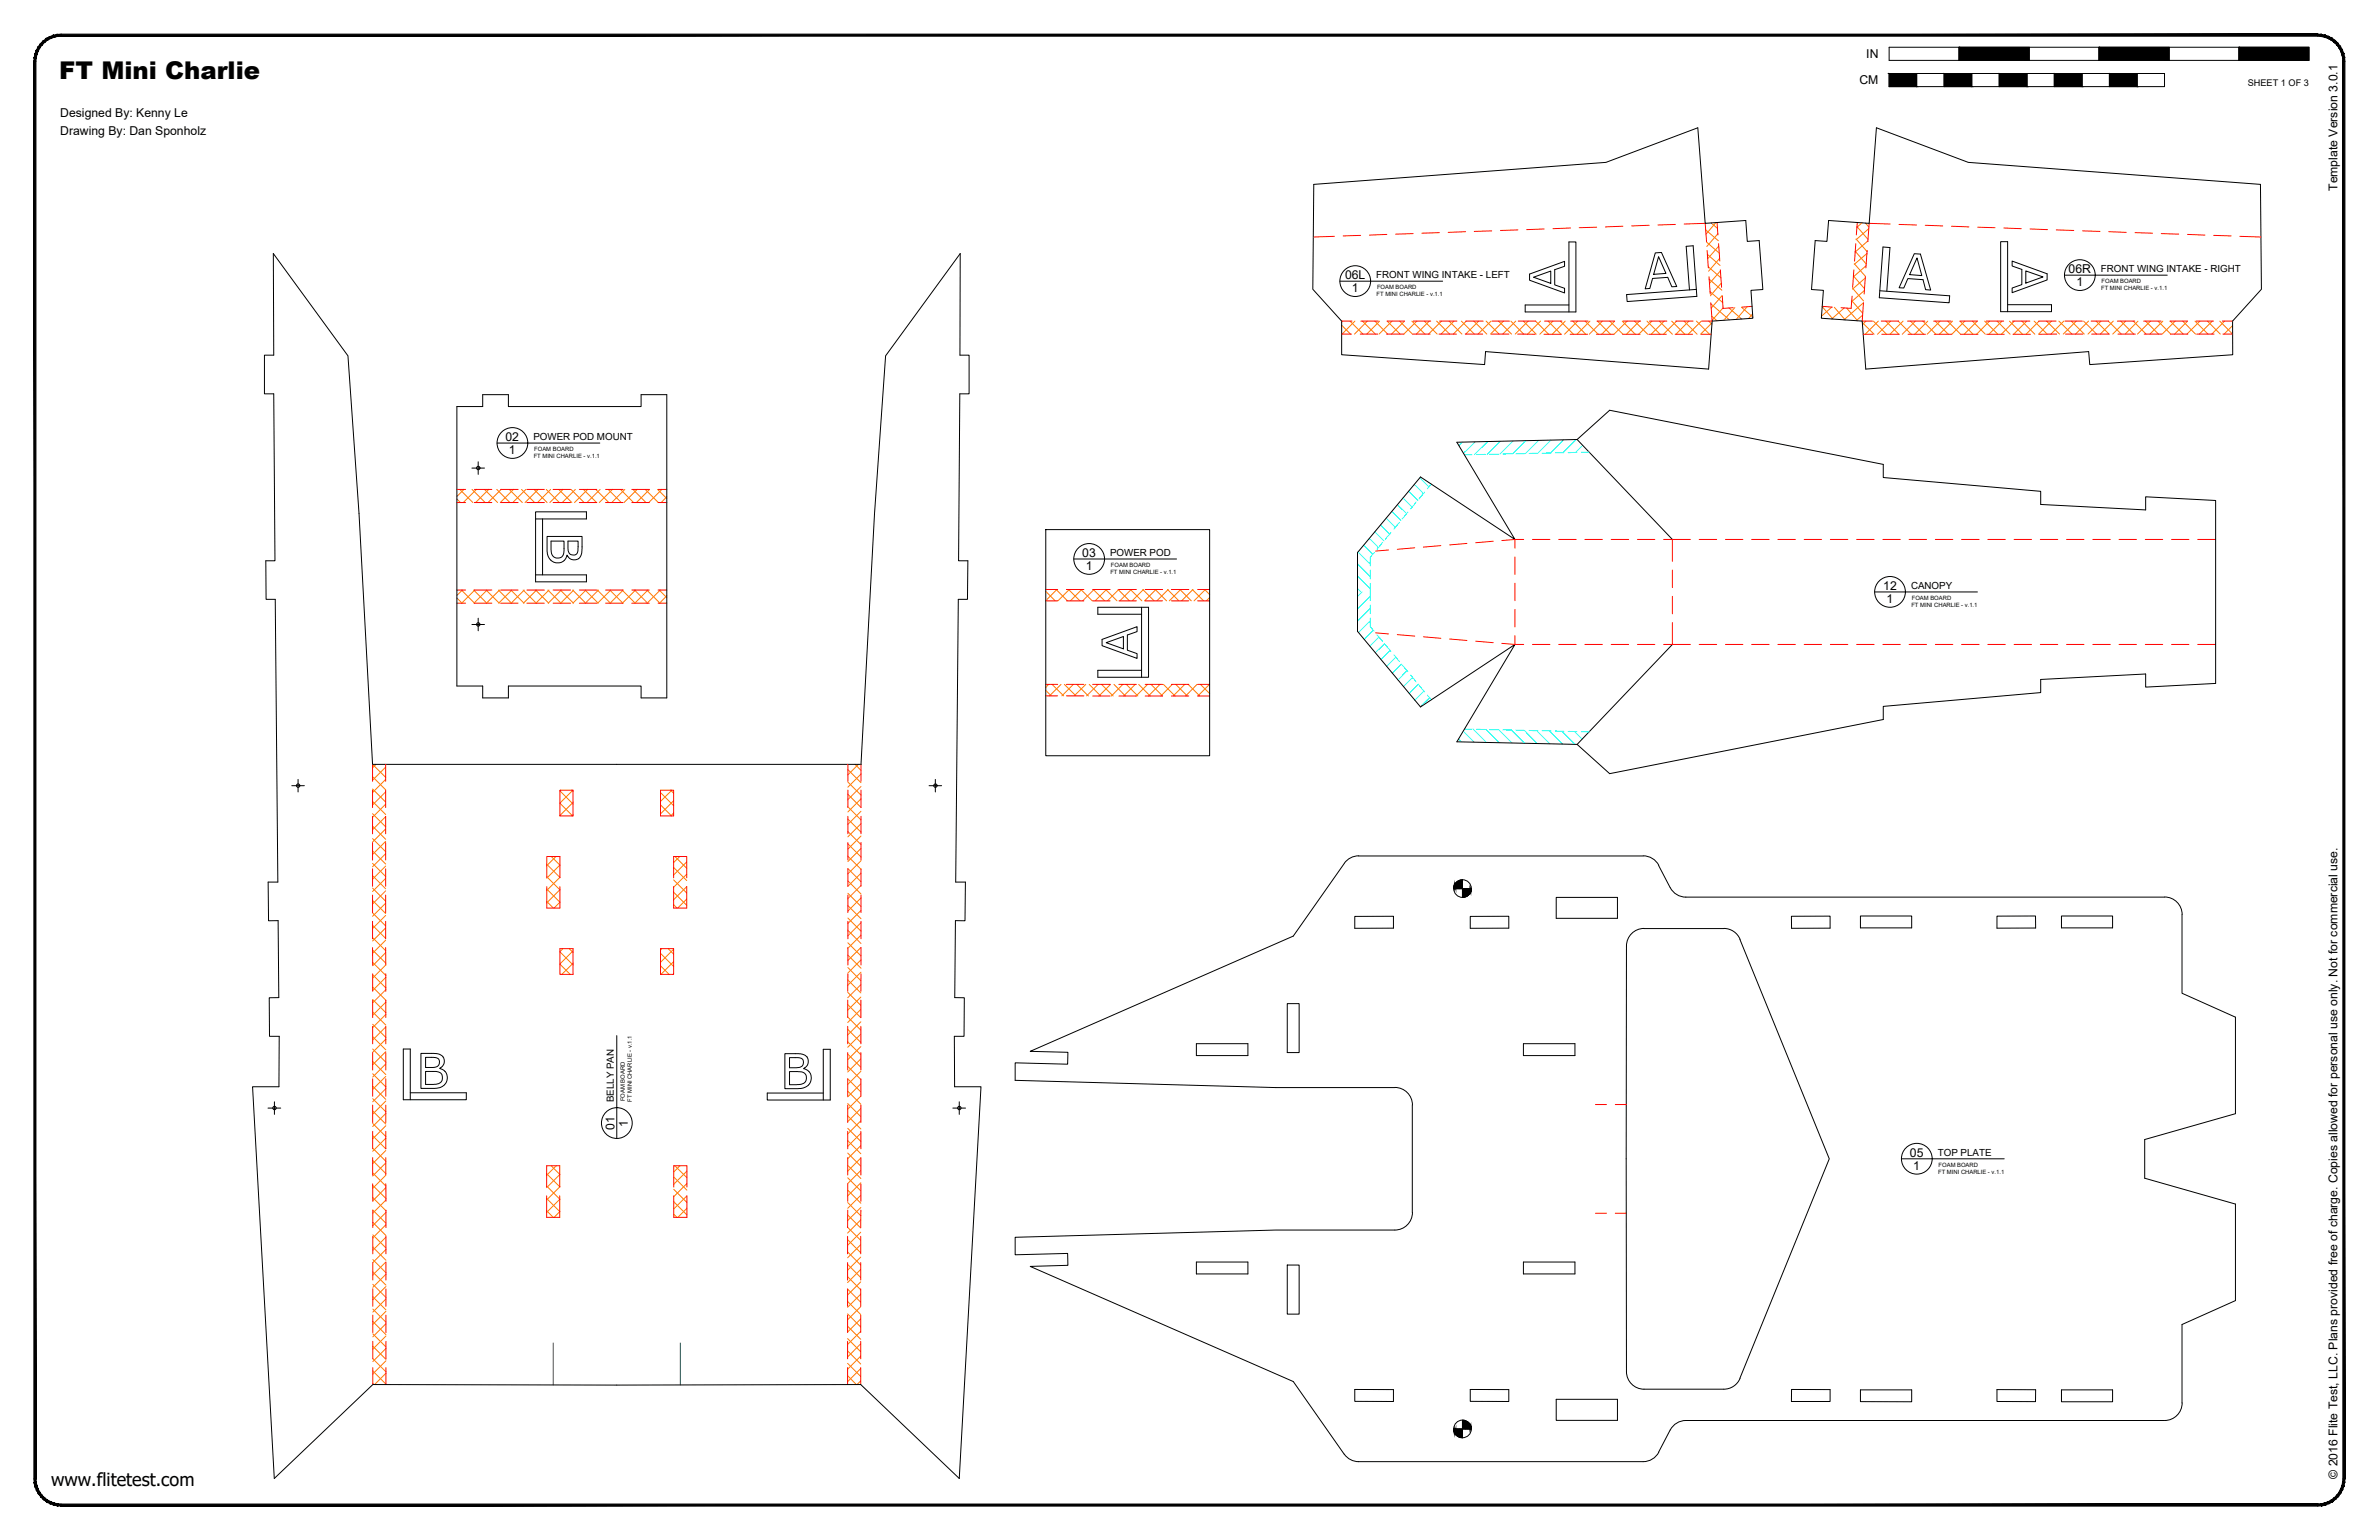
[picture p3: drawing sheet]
<svg xmlns="http://www.w3.org/2000/svg" width="864mm" height="559mm" viewBox="0 0 864 559" stroke-linecap="round" stroke-linejoin="round" font-family="sans-serif">
<defs><g id="words">
<text font-size="8.9" x="21.5" y="28.8">FT Mini Charlie</text>
<text font-size="6.6" x="18.6" y="539.1">www.flitetest.com</text>
<g font-size="4.4">
<text x="677.5" y="21.1">IN</text>
<text x="675" y="30.6">CM</text>
<text x="21.9" y="42.5">Designed By: Kenny Le</text>
<text x="21.9" y="48.9">Drawing By: Dan Sponholz</text>
<text x="848.5" y="69.3" transform="rotate(-90 848.5 69.3)">Template Version 3.0.1</text>
<text x="488.3" y="101.2">06L</text>
<text x="750.9" y="99.1">06R</text>
<text x="490.7" y="106">1</text>
<text x="753.7" y="103.8">1</text>
<text x="183.5" y="160">02</text>
<text x="184.8" y="164.7">1</text>
<text x="392.9" y="202">03</text>
<text x="394.1" y="206.8">1</text>
<text x="683.6" y="214">12</text>
<text x="684.8" y="218.8">1</text>
<text x="223.1" y="410" transform="rotate(-90 223.1 410)">01</text>
<text x="227.9" y="408.8" transform="rotate(-90 227.9 408.8)">1</text>
<text x="693.3" y="419.7">05</text>
<text x="694.6" y="424.5">1</text>
<text x="848.5" y="536.6" transform="rotate(-90 848.5 536.6)">© 2016 Flite Test, LLC. Plans provided free of charge. Copies allowed for personal use only. Not for commercial use.</text>
</g>
<g font-size="3.5">
<text x="499.6" y="100.9">FRONT WING INTAKE - LEFT</text>
<text x="762.6" y="98.8">FRONT WING INTAKE - RIGHT</text>
<text x="193.6" y="159.6">POWER POD MOUNT</text>
<text x="402.9" y="201.7">POWER POD</text>
<text x="693.7" y="213.7">CANOPY</text>
<text x="222.8" y="399.9" transform="rotate(-90 222.8 399.9)">BELLY PAN</text>
<text x="703.4" y="419.4">TOP PLATE</text>
</g>
<text font-size="3.3" x="816" y="31.1">SHEET 1 OF 3</text>
<g font-size="2.1">
<text x="499.7" y="107.5">FT MINI CHARLIE - v.1.1</text>
<text x="499.9" y="105">FOAM BOARD</text>
<text x="762.7" y="105.4">FT MINI CHARLIE - v.1.1</text>
<text x="762.9" y="102.8">FOAM BOARD</text>
<text x="193.7" y="166.2">FT MINI CHARLIE - v.1.1</text>
<text x="193.9" y="163.7">FOAM BOARD</text>
<text x="403.1" y="208.3">FT MINI CHARLIE - v.1.1</text>
<text x="403.3" y="205.8">FOAM BOARD</text>
<text x="693.9" y="220.3">FT MINI CHARLIE - v.1.1</text>
<text x="694" y="217.7">FOAM BOARD</text>
<text x="226.8" y="399.6" transform="rotate(-90 226.8 399.6)">FOAM BOARD</text>
<text x="229.4" y="399.8" transform="rotate(-90 229.4 399.8)">FT MINI CHARLIE - v.1.1</text>
<text x="703.6" y="426">FT MINI CHARLIE - v.1.1</text>
<text x="703.7" y="423.4">FOAM BOARD</text>
</g>
</g></defs>
<!-- layer: 06 CAVITY -->
<g fill="none" stroke="#ff7f00" stroke-width=".36">
<path d="M619.1 83.4l4.7 3.9M619.5 87.8l4.6 4.1M619.8 92.3l4.6 4M620.1 96.8l4.7 4M621.2 80.9l2.3 2M622.9 80.7l-3.6 4.3M623.6 84.8l-4 4.6M623.9 89.3l-4 4.6M624.2 93.8l-4 4.6M624.6 98.3l-4.1 4.6M673.1 95.7l4 4.5M673.5 91.2l3.9 4.6"/>
<path d="M673.8 86.7l4 4.6M674.1 82.2l4 4.6M676 80.8l-1.9 1.7M677.2 80.9l1.2 1.5M677.4 96.4l-4.6 4M677.7 92l-4.6 3.9M678 87.4l-4.6 4.1M678.4 83l-4.6 4M487 118l3.3 3.2M487.4 116.5l-.4 .4M490.1 116.5l4.7 4.7M491.8 116.5l-4.6 4.7"/>
<path d="M494.6 116.5l4.7 4.7M496.4 116.5l-4.7 4.7M499.1 116.5l4.7 4.7M500.8 116.5l-4.6 4.7M503.6 116.5l4.7 4.7M505.3 116.5l-4.7 4.7M508.1 116.5l4.6 4.7M509.9 116.5l-4.8 4.7M512.5 116.5l4.7 4.7M514.3 116.5l-4.7 4.7M517 116.5l4.7 4.7M518.8 116.5l-4.7 4.7"/>
<path d="M521.5 116.5l4.7 4.7M523.3 116.5l-4.7 4.7M526 116.5l4.7 4.7M527.8 116.5l-4.7 4.7M530.5 116.5l4.7 4.7M532.3 116.5l-4.7 4.7M535 116.5l4.7 4.7M536.8 116.5l-4.7 4.7M539.5 116.5l4.7 4.7M541.3 116.5l-4.8 4.7M544 116.5l4.7 4.7M545.8 116.5l-4.7 4.7"/>
<path d="M548.5 116.5l4.7 4.8M550.2 116.5l-4.7 4.7M553 116.5l4.7 4.8M554.8 116.5l-4.8 4.7M557.4 116.5l4.7 4.8M559.2 116.5l-4.7 4.8M561.9 116.5l4.8 4.8M563.7 116.5l-4.7 4.8M566.4 116.5l4.8 4.8M568.2 116.5l-4.7 4.8M570.9 116.5l4.7 4.8M572.7 116.5l-4.8 4.8"/>
<path d="M575.4 116.5l4.8 4.8M577.2 116.5l-4.7 4.8M579.9 116.5l4.7 4.8M581.7 116.5l-4.8 4.8M584.4 116.5l4.7 4.8M586.2 116.5l-4.8 4.8M588.9 116.5l4.7 4.8M590.7 116.5l-4.8 4.8M593.3 116.5l4.8 4.8M595.1 116.5l-4.7 4.8M597.9 116.5l4.7 4.8M599.6 116.5l-4.7 4.8"/>
<path d="M602.3 116.5l4.8 4.8M604.1 116.5l-4.7 4.8M606.8 116.5l4.8 4.8M608.6 116.5l-4.7 4.8M611.3 116.5l4.8 4.8M613.1 116.5l-4.7 4.8M615.8 116.5l4.8 4.8M617.6 116.5l-4.8 4.8M620.3 116.5l1.1 1.2M620.4 101.3l4.7 4M620.7 105.8l4.6 4M621.1 110.3l6.7 5.8"/>
<path d="M621.4 114.7l1.9 1.7M621.5 117.2l-4.2 4.1M624.9 102.7l-4 4.6M625.2 107.2l-4 4.6M625.5 111.7l-4 4.6M627.6 111.8l4.6 4M629.8 111.6l-4.1 4.6M632.1 111.5l4.2 3.6M634.2 111.3l-3.9 4.6M636.2 113.9l-1.5 1.7M661.5 111.3l3.9 4.5M665 111.4l-3.8 3.3"/>
<path d="M665.9 111.5l3.9 4.6M669.5 111.8l-4.6 4M670.3 111.8l4.1 4.6M672.2 109.1l4 4.6M672.5 104.6l4 4.6M672.8 100.1l4 4.7M676 117l4.3 4.3M676.2 114.4l-2.4 2M676.4 109.9l-7 6.2M676.8 105.4l-4.6 4M677.1 100.9l-4.6 4M677.3 116.5l-1.2 1.3"/>
<path d="M680.1 116.5l4.7 4.8M681.9 116.5l-4.8 4.8M684.5 116.5l4.8 4.8M686.3 116.5l-4.7 4.8M689 116.5l4.8 4.8M690.8 116.5l-4.7 4.8M693.5 116.5l4.8 4.8M695.3 116.5l-4.8 4.8M698 116.5l4.7 4.8M699.8 116.5l-4.7 4.8M702.5 116.5l4.8 4.8M704.3 116.5l-4.7 4.8"/>
<path d="M707 116.5l4.7 4.8M708.8 116.5l-4.8 4.8M711.5 116.5l4.7 4.8M713.3 116.5l-4.8 4.8M716 116.5l4.7 4.8M717.8 116.5l-4.8 4.8M720.5 116.5l4.7 4.8M722.2 116.5l-4.7 4.8M725 116.5l4.7 4.8M726.8 116.5l-4.8 4.8M729.4 116.5l4.8 4.8M731.2 116.5l-4.7 4.8"/>
<path d="M733.9 116.5l4.8 4.8M735.7 116.5l-4.7 4.8M738.4 116.5l4.8 4.8M740.2 116.5l-4.7 4.8M742.9 116.5l4.7 4.7M744.7 116.5l-4.7 4.8M747.4 116.5l4.8 4.7M749.2 116.5l-4.7 4.8M751.9 116.5l4.7 4.7M753.7 116.5l-4.7 4.7M756.4 116.5l4.7 4.7M758.2 116.5l-4.8 4.7"/>
<path d="M760.9 116.5l4.7 4.7M762.7 116.5l-4.7 4.7M765.4 116.5l4.7 4.7M767.1 116.5l-4.7 4.7M769.9 116.5l4.7 4.7M771.7 116.5l-4.8 4.7M774.4 116.5l4.6 4.7M776.1 116.5l-4.6 4.7M778.8 116.5l4.8 4.7M780.6 116.5l-4.7 4.7M783.4 116.5l4.6 4.7M785.1 116.5l-4.7 4.7"/>
<path d="M787.8 116.5l4.7 4.7M789.6 116.5l-4.7 4.7M792.3 116.5l4.7 4.7M794.1 116.5l-4.7 4.7M796.8 116.5l4.7 4.7M798.6 116.5l-4.7 4.7M801.3 116.5l4.7 4.7M803.1 116.5l-4.7 4.7M805.8 116.5l4.6 4.7M807.6 116.5l-4.7 4.7M810.3 116.5l.1 .2M810.4 118.2l-3 3"/>
<path d="M166.9 177.6l4.8 4.8M168.4 177.6l-2.5 2.6M171.4 177.6l4.7 4.8M172.9 177.6l-4.7 4.8M175.9 177.6l4.7 4.8M177.4 177.6l-4.8 4.8M180.3 177.6l4.8 4.8M181.9 177.6l-4.7 4.8M184.9 177.6l4.7 4.8M186.4 177.6l-4.8 4.8M189.3 177.6l4.8 4.8M190.9 177.6l-4.8 4.8"/>
<path d="M193.8 177.6l4.8 4.8M195.4 177.6l-4.8 4.8M198.3 177.6l4.8 4.8M199.9 177.6l-4.8 4.8M202.8 177.6l4.8 4.8M204.3 177.6l-4.7 4.8M207.3 177.6l4.7 4.8M208.9 177.6l-4.8 4.8M211.8 177.6l4.8 4.8M213.3 177.6l-4.7 4.8M216.3 177.6l4.7 4.8M217.8 177.6l-4.7 4.8"/>
<path d="M220.8 177.6l4.7 4.8M222.3 177.6l-4.8 4.8M225.2 177.6l4.8 4.8M226.8 177.6l-4.7 4.8M229.7 177.6l4.8 4.8M231.3 177.6l-4.8 4.8M234.2 177.6l4.8 4.8M235.8 177.6l-4.8 4.8M238.7 177.6l3.4 3.3M240.3 177.6l-4.8 4.8M165.9 181.1l1.2 1.3M242.1 180.3l-2.1 2.1"/>
<path d="M165.9 217l1.8 1.9M167.5 214.1l4.7 4.8M167.8 214.1l-1.9 2M172 214.1l4.7 4.8M172.3 214.1l-4.7 4.8M176.5 214.1l4.7 4.8M176.8 214.1l-4.7 4.8M180.9 214.1l4.8 4.8M181.3 214.1l-4.7 4.8M185.4 214.1l4.8 4.8M185.8 214.1l-4.8 4.8M189.9 214.1l4.8 4.8"/>
<path d="M190.3 214.1l-4.8 4.8M194.4 214.1l4.8 4.8M194.8 214.1l-4.8 4.8M198.9 214.1l4.8 4.8M199.3 214.1l-4.8 4.8M203.4 214.1l4.8 4.8M203.8 214.1l-4.8 4.8M207.9 214.1l4.7 4.8M208.3 214.1l-4.8 4.8M212.4 214.1l4.7 4.8M212.7 214.1l-4.7 4.8M216.9 214.1l4.7 4.8"/>
<path d="M217.2 214.1l-4.7 4.8M221.4 214.1l4.7 4.8M221.7 214.1l-4.8 4.8M225.8 214.1l4.8 4.8M226.2 214.1l-4.7 4.8M230.3 214.1l4.8 4.8M230.7 214.1l-4.8 4.8M234.8 214.1l4.8 4.8M235.2 214.1l-4.8 4.8M239.3 214.1l2.8 2.8M239.7 214.1l-4.8 4.8M242.1 216.2l-2.7 2.7"/>
<path d="M379.6 214.6l3.4 3.4M383.4 213.9l4.1 4.1M383.6 213.9l-4 4.1M387.9 213.9l4.1 4.1M388.2 213.9l-4.2 4.1M392.4 213.9l4.1 4.1M392.7 213.9l-4.1 4.1M396.9 213.9l4.1 4.1M397.1 213.9l-4.1 4.1M401.4 213.9l4.1 4.1M401.7 213.9l-4.2 4.1M405.9 213.9l4.1 4.1"/>
<path d="M406.1 213.9l-4.1 4.1M410.3 213.9l4.2 4.1M410.6 213.9l-4.1 4.1M414.8 213.9l4.2 4.1M415.1 213.9l-4.1 4.1M419.4 213.9l4.1 4.1M419.6 213.9l-4.1 4.1M423.8 213.9l4.1 4.1M424.1 213.9l-4.1 4.1M428.3 213.9l4.2 4.1M428.6 213.9l-4.1 4.1M432.8 213.9l4.1 4.1"/>
<path d="M433.1 213.9l-4.2 4.1M437.3 213.9l1.8 1.8M437.6 213.9l-4.1 4.1M439.1 216.8l-1.2 1.2M379.6 250.5l2 2M380.7 248.3l-1.1 1.1M381.9 248.3l4.2 4.2M385.2 248.3l-4.2 4.2M386.4 248.3l4.2 4.2M389.6 248.3l-4.1 4.2M390.9 248.3l4.2 4.3M394.2 248.3l-4.3 4.2"/>
<path d="M395.4 248.3l4.2 4.3M398.6 248.3l-4.1 4.2M399.9 248.3l4.2 4.3M403.1 248.3l-4.2 4.3M404.4 248.3l4.1 4.3M407.6 248.3l-4.2 4.3M408.8 248.3l4.3 4.3M412.1 248.3l-4.2 4.3M413.4 248.3l4.1 4.3M416.6 248.3l-4.2 4.3M417.8 248.3l4.2 4.3M421.1 248.3l-4.2 4.3"/>
<path d="M422.3 248.3l4.3 4.3M425.6 248.3l-4.2 4.3M426.8 248.3l4.2 4.3M430.1 248.3l-4.2 4.3M431.3 248.3l4.2 4.3M434.5 248.3l-4.1 4.3M435.8 248.3l3.3 3.4M439.1 248.3l-4.3 4.3M135.2 277.4l4.8 4.7M136.5 277.4l-1.3 1.2M139.8 277.4l.2 .2M140 278.3l-4.8 4.8"/>
<path d="M307.8 279.2l4.8 4.8M310.4 277.4l2.2 2.1M311.6 277.4l-3.8 3.8M135.2 299.8l4.8 4.7M135.2 295.3l4.8 4.7M135.2 290.8l4.8 4.8M135.2 286.3l4.8 4.7M135.2 281.8l4.8 4.8M140 296.3l-4.8 4.8M140 291.8l-4.8 4.8M140 287.3l-4.8 4.8M140 282.8l-4.8 4.8"/>
<path d="M203.5 286.7l-.2 .2 4.7 4.8M207.5 286.7l.5 .5M208 286.7l-4.7 4.7 4.6 4.7M208 295.6l-.4 .5M208 291.1l-4.6 5M239.8 292l4 4.1M239.8 287.6l4.7 4.7M243.4 286.7l1.1 1.1M243.9 286.7l-4.1 4.1M244.5 295l-1 1.1M244.5 290.6l-4.7 4.7M307.8 297.2l4.8 4.8"/>
<path d="M307.8 292.7l4.8 4.8M307.8 288.2l4.8 4.8M307.8 283.8l4.8 4.7M312.6 298.9l-4.8 4.7M312.6 289.9l-4.8 4.7M312.6 280.9l-4.8 4.7M312.6 294.4l-4.8 4.7M312.6 285.4l-4.8 4.8M135.2 317.7l4.8 4.8M135.2 313.3l4.8 4.7M135.2 308.8l4.8 4.7M135.2 304.3l4.8 4.8"/>
<path d="M140 318.7l-4.8 4.8M140 314.3l-4.8 4.7M140 309.8l-4.8 4.7M140 305.3l-4.8 4.7M140 300.8l-4.8 4.7M198.5 313.6l4.8 4.7-4.8 4.8M198.5 318.1l4.8 4.8M200.1 310.8l3.2 3.1-4.8 4.7M201.8 310.8l-3.3 3.3M244.5 319.3l4.8 4.7M244.5 314.8l4.8 4.7M245 310.8l4.3 4.3"/>
<path d="M246.8 310.8l-2.3 2.2M249.3 312.7l-4.8 4.8M249.3 317.2l-4.8 4.8M307.8 319.6l4.8 4.8M307.8 315.2l4.8 4.7M307.8 310.7l4.8 4.7M307.8 306.2l4.8 4.7M307.8 301.7l4.8 4.8M312.6 307.9l-4.8 4.7M312.6 316.8l-4.8 4.8M312.6 312.3l-4.8 4.8M312.6 303.4l-4.8 4.7"/>
<path d="M135.2 335.7l4.8 4.8M135.2 331.2l4.8 4.8M135.2 326.7l4.8 4.8M135.2 322.3l4.8 4.7M140 336.7l-4.8 4.8M140 332.2l-4.8 4.7M140 327.7l-4.8 4.8M140 323.2l-4.8 4.8M198.5 327.1l2.4 2.4M198.5 322.6l4.8 4.8-2.2 2.1M203.3 322.8l-4.8 4.8M244.5 328.3l1.3 1.2"/>
<path d="M244.5 323.7l4.8 4.8M249.3 326.2l-3.3 3.3M249.3 321.7l-4.8 4.8M307.8 337.6l4.8 4.7M307.8 333.1l4.8 4.8M307.8 328.6l4.8 4.8M307.8 324.1l4.8 4.8M312.6 325.8l-4.8 4.8M312.6 339.3l-4.8 4.8M312.6 334.8l-4.8 4.8M312.6 330.3l-4.8 4.8M312.6 321.3l-4.8 4.8"/>
<path d="M135.2 349.2l4.9 4.8M135.2 344.7l4.9 4.8M135.2 340.2l4.8 4.8M135.3 358.2l4.8 4.7M135.3 353.7l4.8 4.8M140 345.7l-4.7 4.7M140 341.2l-4.8 4.7M140.1 359.1l-4.8 4.8M140.1 354.7l-4.8 4.7M140.1 350.1l-4.8 4.8M203.3 349.8l3.7 3.8M203.3 345.4l4.7 4.7"/>
<path d="M204.3 344.2l-1 1.1M206.6 344.2l1.4 1.4M208 345l-4.7 4.8M208 349.5l-4 4.1M239.8 350.4l3.1 3.2M239.8 345.9l4.7 4.8M240.3 344.2l-.5 .5M242.5 344.2l2 2M244.5 348.9l-4.6 4.7M244.5 344.4l-4.7 4.8M244.5 353.4l-.1 .2M307.7 355.5l4.8 4.8"/>
<path d="M307.8 351.1l4.7 4.7M307.8 346.6l4.8 4.7M307.8 342.1l4.8 4.8M312.5 357.3l-4.8 4.7M312.6 352.8l-4.9 4.7M312.6 348.3l-4.8 4.8M312.6 343.8l-4.8 4.7M135.3 376.2l4.8 4.7M135.3 371.7l4.8 4.7M135.3 367.2l4.8 4.8M135.3 362.7l4.8 4.7M140.1 377.1l-4.8 4.7"/>
<path d="M140.1 372.6l-4.8 4.8M140.1 368.1l-4.8 4.8M140.1 363.6l-4.8 4.8M307.7 378l4.8 4.7M307.7 373.5l4.8 4.8M307.7 369l4.8 4.8M307.7 364.5l4.8 4.8M307.7 360.1l4.8 4.7M312.5 379.8l-4.8 4.7M312.5 375.2l-4.8 4.8M312.5 370.8l-4.8 4.7M312.5 366.3l-4.8 4.7"/>
<path d="M312.5 361.8l-4.8 4.8M135.3 398.7l4.8 4.7M135.3 394.1l4.8 4.8M135.3 389.6l4.8 4.8M135.3 385.2l4.8 4.7M135.3 380.6l4.8 4.8M140.1 399.5l-4.8 4.8M140.1 395l-4.8 4.8M140.1 390.6l-4.8 4.7M140.1 386.1l-4.8 4.7M140.1 381.6l-4.8 4.8M307.7 395.9l4.8 4.8"/>
<path d="M307.7 391.5l4.8 4.7M307.7 386.9l4.8 4.8M307.7 382.5l4.8 4.7M312.5 397.7l-4.8 4.8M312.5 393.2l-4.8 4.8M312.5 388.7l-4.8 4.8M312.5 384.2l-4.8 4.8M135.3 416.6l4.8 4.8M135.3 412.1l4.8 4.8M135.3 407.6l4.8 4.8M135.3 403.1l4.8 4.8M140.1 417.5l-4.8 4.7"/>
<path d="M140.1 413l-4.8 4.8M140.1 408.5l-4.8 4.7M140.1 404l-4.8 4.8M307.7 418.4l4.8 4.8M307.7 413.9l4.8 4.7M307.7 409.4l4.8 4.8M307.7 404.9l4.8 4.8M307.7 400.4l4.8 4.8M312.5 415.7l-4.8 4.7M312.5 411.2l-4.8 4.8M312.5 406.7l-4.8 4.8M312.5 402.2l-4.8 4.8"/>
<path d="M135.3 430.1l4.8 4.8M135.3 425.6l4.8 4.8M135.3 421.1l4.8 4.7M135.3 439.1l4.8 4.8M135.3 434.6l4.8 4.7M140.1 431l-4.8 4.7M140.1 426.4l-4.8 4.8M140.1 422l-4.8 4.7M140.1 439.9l-4.8 4.8M140.1 435.4l-4.8 4.8M198.4 425.9l4.8 4.8-4.8 4.7M198.4 439.3l2.4 2.4"/>
<path d="M198.4 434.9l4.8 4.7-2 2.1M198.4 430.4l4.8 4.7-4.8 4.8M200.1 423l3.1 3.1-4.8 4.9M201.9 423l-3.5 3.4M244.6 436.1l4.7 4.7M244.6 431.5l4.7 4.8M244.6 427.1l4.7 4.7M245 423l4.3 4.3M246.8 423l-2.2 2.2M249.3 433.9l-4.7 4.8M249.3 429.5l-4.7 4.7M249.3 424.9l-4.7 4.8"/>
<path d="M249.3 438.4l-3.2 3.3M307.7 436.4l4.8 4.7M307.7 431.8l4.8 4.8M307.7 427.4l4.8 4.7M307.7 422.9l4.8 4.7M312.5 438.1l-4.8 4.8M312.5 433.7l-4.8 4.7M312.5 429.2l-4.8 4.7M312.5 424.7l-4.8 4.8M312.5 420.2l-4.8 4.7M135.3 457l4.8 4.8M135.3 452.5l4.8 4.8"/>
<path d="M135.3 448.1l4.8 4.7M135.3 443.6l4.8 4.7M140.1 457.9l-4.8 4.7M140.1 453.4l-4.8 4.7M140.1 448.9l-4.8 4.8M140.1 444.4l-4.8 4.8M244.6 440.6l1.1 1.1M307.7 458.8l4.8 4.7M307.7 454.3l4.8 4.7M307.7 449.8l4.8 4.8M307.7 445.3l4.8 4.8M307.7 440.8l4.8 4.8"/>
<path d="M312.5 456.2l-4.8 4.7M312.5 451.6l-4.8 4.8M312.5 447.1l-4.8 4.8M312.5 442.7l-4.8 4.7M135.3 479.5l4.8 4.8M135.3 475l4.8 4.8M135.3 470.5l4.8 4.8M135.3 466l4.8 4.8M135.3 461.6l4.8 4.7M140.1 475.8l-4.8 4.8M140.1 471.3l-4.8 4.8M140.1 466.8l-4.8 4.8"/>
<path d="M140.1 462.4l-4.8 4.7M307.7 476.7l4.8 4.8M307.7 472.2l4.8 4.8M307.7 467.8l4.8 4.7M307.7 463.2l4.8 4.8M312.5 478.6l-4.8 4.7M312.5 474.1l-4.8 4.8M312.5 469.6l-4.8 4.8M312.5 465.1l-4.8 4.8M312.5 460.6l-4.8 4.8M135.3 497.5l4.8 4.7M135.3 493l4.8 4.8"/>
<path d="M135.3 488.5l4.8 4.8M135.3 484l4.8 4.7M140.1 498.3l-4.1 4.1M140.1 493.8l-4.8 4.7M140.1 489.3l-4.8 4.8M140.1 484.8l-4.8 4.7M140.1 480.3l-4.8 4.8M307.7 499.2l3.2 3.2M307.7 494.7l4.8 4.8M307.7 490.2l4.8 4.8M307.7 485.7l4.8 4.8M307.7 481.2l4.8 4.8"/>
<path d="M312.5 496.6l-4.8 4.8M312.5 492.1l-4.8 4.7M312.5 487.6l-4.8 4.8M312.5 483.1l-4.8 4.8M135.3 502l.4 .4M312.5 501.1l-1.4 1.3"/>
</g>
<!-- layer: 02 SCORE -->
<g fill="none" stroke="#f00" stroke-width=".36">
<path d="M484.4 85.8l-7.6 .2M493.9 85.4l-6.3 .2M503.5 85.1l-6.4 .2M513 84.8l-6.4 .2M522.5 84.4l-6.3 .2M532 84.1l-6.3 .2M541.5 83.8l-6.3 .2M551 83.4l-6.3 .2M560.6 83.1l-6.4 .2M570.1 82.7l-6.4 .3M579.6 82.4l-6.3 .2M589.1 82.1l-6.3 .2"/>
<path d="M598.7 81.7l-6.4 .3M608.2 81.4l-6.4 .2M611.4 81.3l7.6-.3 .5 6.7M619.7 90.9l.4 6.3M623.3 80.7l.3 4.6M623.9 88.4l.4 6.3M624.5 97.9l.5 6.4M673 97.9l-.5 6.4M673.7 88.4l-.5 6.3M674.2 80.7l-.3 4.6M677.8 90.9l-.5 6.3M686.2 81.3l-7.7-.3-.5 6.7"/>
<path d="M689.3 81.4l6.4 .2M698.9 81.7l6.3 .3M708.4 82.1l6.3 .2M717.9 82.4l6.3 .2M727.4 82.7l6.3 .3M736.9 83.1l6.4 .2M746.4 83.4l6.4 .2M756 83.8l6.3 .2M765.5 84.1l6.4 .2M775 84.4l6.4 .2M784.6 84.8l6.3 .2M794.1 85.1l6.3 .2"/>
<path d="M803.6 85.4l6.4 .2M813.1 85.8l7.7 .2M487.1 116.5h3.7M494 116.5h6.3M503.5 116.5h6.4M513 116.5h6.4M522.6 116.5h6.3M532.1 116.5h6.3M541.6 116.5h6.4M551.1 116.5h6.4M560.7 116.5h6.3M570.2 116.5h6.3"/>
<path d="M579.7 116.5h6.4M589.2 116.5h6.4M598.8 116.5h6.3M608.3 116.5h6.3M620.4 100.4l.4 6.3M621 109.9l.5 6.6h-3.7M625.2 107.4l.3 4.5 3.7-.2M636 111.2l-3.7 .3M661.5 111.2l3.6 .3M672.3 107.4l-.3 4.5-3.7-.2M676.4 109.9l-.4 6.6h3.7M677.1 100.4l-.4 6.3"/>
<path d="M682.9 116.5h6.3M692.4 116.5h6.4M701.9 116.5h6.4M711.5 116.5h6.3M721 116.5h6.3M730.5 116.5h6.4M740 116.5h6.4M749.6 116.5h6.3M759.1 116.5h6.4M768.6 116.5h6.4M778.2 116.5h6.3M787.7 116.5h6.3"/>
<path d="M797.2 116.5h6.4M806.7 116.5h3.7M487 121.2h3.6M493.8 121.2h6.3M503.3 121.2h6.4M512.8 121.2h6.4M522.4 121.2h6.3M531.9 121.2h6.3M541.4 121.2h6.4M550.9 121.2l6.4 .1M560.5 121.3h6.3M570 121.3h6.3"/>
<path d="M579.5 121.3h6.4M589 121.3h6.4M598.6 121.3h6.3M608.1 121.3h6.3M617.6 121.3h3.6M676.3 121.3h3.6M683.1 121.3h6.3M692.6 121.3h6.4M702.1 121.3h6.4M711.7 121.3h6.3M721.2 121.3h6.3M730.7 121.3h6.4"/>
<path d="M746.6 121.2l-6.4 .1M749.8 121.2h6.3M759.3 121.2h6.3M768.8 121.2h6.4M778.3 121.2h6.4M787.9 121.2h6.3M797.4 121.2h6.4M806.9 121.2h3.5M165.9 177.6h3.1M172.2 177.6h6.4M181.7 177.6h6.4M191.3 177.6h6.3"/>
<path d="M200.8 177.6h6.3M210.3 177.6h6.4M219.8 177.6h6.4M229.4 177.6h6.3M238.9 177.6h3.2M165.9 182.4h3.1M172.2 182.4h6.4M181.7 182.4h6.4M191.3 182.4h6.3M200.8 182.4h6.3M210.3 182.4h6.4M219.8 182.4h6.4"/>
<path d="M229.4 182.4h6.3M238.9 182.4h3.2M504 199.6l-4.7 .4M513.6 198.8l-6.4 .5M523.1 198l-6.4 .5M532.5 197.2l-6.3 .5M542.1 196.4l-6.4 .5M549.9 195.7l-4.7 .4M549.9 195.7h3.2M549.9 195.7v3.2M556.3 195.7h6.3M565.8 195.7h6.4"/>
<path d="M575.3 195.7h6.4M584.9 195.7h6.3M594.4 195.7h6.3M603.9 195.7h9.7M607.1 195.7v8M616.8 195.7h6.4M626.3 195.7h6.4M635.9 195.7h6.3M645.4 195.7h6.3M654.9 195.7h6.4M664.4 195.7h6.4M674 195.7h6.3"/>
<path d="M683.5 195.7h6.3M693 195.7h6.4M702.5 195.7h6.4M712.1 195.7h6.3M721.6 195.7h6.3M731.1 195.7h6.4M740.6 195.7h6.4M750.2 195.7h6.3M759.7 195.7h6.3M769.2 195.7h6.4M778.7 195.7h6.4M788.3 195.7h6.3"/>
<path d="M797.8 195.7h6.5M165.9 218.9h3.1M165.9 214.1h3.1M172.2 218.9h6.4M172.2 214.1h6.4M181.7 218.9h6.4M181.7 214.1h6.4M191.3 218.9h6.3M191.3 214.1h6.3M200.8 218.9h6.3M200.8 214.1h6.3M210.3 218.9h6.4"/>
<path d="M210.3 214.1h6.4M219.8 218.9h6.4M219.8 214.1h6.4M229.4 218.9h6.3M229.4 214.1h6.3M238.9 218.9h3.2M238.9 214.1h3.2M379.6 218h4.3M379.6 213.9h4.3M387.1 218h6.4M387.1 213.9h6.4M396.6 218h6.4"/>
<path d="M396.6 213.9h6.4M406.2 218h6.3M406.2 213.9h6.3M415.7 218h6.3M415.7 213.9h6.3M425.2 218h6.4M425.2 213.9h6.4M434.7 218h4.4M434.7 213.9h4.4M549.9 202.1v6.3M549.9 211.6v6.4M607.1 206.9v6.3"/>
<path d="M607.1 216.4v6.3M499.3 229.6l4.7 .4M507.2 230.3l6.4 .5M516.7 231.1l6.4 .5M526.2 231.9l6.3 .5M535.7 232.7l6.4 .5M545.2 233.5l4.7 .3M549.9 233.8h3.2M549.9 221.1v6.4M549.9 230.7v3.1M556.3 233.8h6.3M565.8 233.8h6.4"/>
<path d="M575.3 233.8h6.4M584.9 233.8h6.3M594.4 233.8h6.3M603.9 233.8h9.7M607.1 225.9v7.9M616.8 233.8h6.4M626.3 233.8h6.4M635.9 233.8h6.3M645.4 233.8h6.3M654.9 233.8h6.4M664.4 233.8h6.4M674 233.8h6.3"/>
<path d="M683.5 233.8h6.3M693 233.8h6.4M702.5 233.8h6.4M712.1 233.8h6.3M721.6 233.8h6.3M731.1 233.8h6.4M740.6 233.8h6.4M750.2 233.8h6.3M759.7 233.8h6.3M769.2 233.8h6.4M778.7 233.8h6.4M788.3 233.8h6.3"/>
<path d="M797.8 233.8h6.5M379.6 252.5h4.3M379.6 248.3h4.3M387.1 252.5h6.4M387.1 248.3h6.4M396.6 252.6h6.4M396.6 248.3h6.4M406.2 252.6h6.3M406.2 248.3h6.3M415.7 252.6h6.3M415.7 248.3h6.3M425.2 252.6h6.4"/>
<path d="M425.2 248.3h6.4M434.7 252.6h4.4M434.7 248.3h4.4M135.2 277.4v6.1M140 277.4v6.1M307.8 277.4v6.1M312.6 277.4v6.1M135.2 286.7v6.3M135.2 296.2v6.4M140 286.7v6.3M140 296.2v6.4M203.3 286.7h4.7v9.4h-4.7z"/>
<path d="M239.8 286.7h4.7v9.4h-4.7zM307.8 286.7v6.3M307.8 296.2v6.4M312.6 286.7v6.3M312.6 296.2v6.4M135.2 305.7v6.4M135.2 315.3v6.3M140 305.7v6.4M140 315.3v6.3M198.5 318.5v-7.7h4.8v7.7M244.5 318.5v-7.7h4.8v7.7M307.8 305.7v6.4"/>
<path d="M307.8 315.3v6.3M312.6 305.7v6.4M312.6 315.3v6.3M135.2 324.8v6.3M135.2 334.3v6.4M140 324.8v6.3M140 334.3v6.4M198.5 321.7v7.8h4.8v-7.8M244.5 321.7v7.8h4.8v-7.8M307.8 324.8v6.3M307.8 334.3v6.4M312.6 324.8v6.3"/>
<path d="M312.6 334.3v6.4M135.2 343.8l.1 6.4M135.3 353.4v6.3M140 343.8l.1 6.4M140.1 353.4v6.3M203.3 344.2h4.7v9.4h-4.7zM239.8 344.2h4.7v9.4h-4.7zM307.8 343.8v6.4M307.8 353.4l-.1 6.3M312.6 343.8v6.4M312.6 353.4l-.1 6.3M135.3 362.9v6.3"/>
<path d="M135.3 372.4v6.4M140.1 362.9v6.3M140.1 372.4v6.4M307.7 362.9v6.3M307.7 372.4v6.4M312.5 362.9v6.3M312.5 372.4v6.4M135.3 381.9v6.4M135.3 391.5v6.3M140.1 381.9v6.4M140.1 391.5v6.3M307.7 381.9v6.4"/>
<path d="M307.7 391.5v6.3M312.5 381.9v6.4M312.5 391.5v6.3M135.3 401v6.3M135.3 410.5v6.4M140.1 401v6.3M140.1 410.5v6.4M307.7 401v6.3M307.7 410.5v6.4M312.5 401v6.3M312.5 410.5v6.4M579.2 400.8h4"/>
<path d="M586.4 400.8h4M135.3 420v6.4M135.3 429.6v6.3M135.3 439.1v6.3M140.1 420v6.4M140.1 429.6v6.3M140.1 439.1v6.3M198.4 430.8v-7.8h4.8v7.8M198.4 433.9v7.8h4.8v-7.8M244.6 430.8v-7.8h4.7v7.8M244.6 433.9v7.8h4.7v-7.8M307.7 420v6.4"/>
<path d="M307.7 429.6v6.3M307.7 439.1v6.3M312.5 420v6.4M312.5 429.6v6.3M312.5 439.1v6.3M135.3 448.6v6.4M135.3 458.1v6.4M140.1 448.6v6.4M140.1 458.1v6.4M307.7 448.6v6.4M307.7 458.1v6.4M312.5 448.6v6.4"/>
<path d="M312.5 458.1v6.4M579.2 440.2h4M586.4 440.2h4M135.3 467.7v6.3M135.3 477.2v6.3M140.1 467.7v6.3M140.1 477.2v6.3M307.7 467.7v6.3M307.7 477.2v6.3M312.5 467.7v6.3M312.5 477.2v6.3M135.3 486.7v6.4"/>
<path d="M135.3 496.2v6.2M140.1 486.7v6.4M140.1 496.2v6.2M307.7 486.7v6.4M307.7 496.2v6.2M312.5 486.7v6.4M312.5 496.2v6.2"/>
</g>
<!-- layer: 01 CUT -->
<g fill="none" stroke="#000" stroke-width=".36">
<path d="M681.2 46.4l33.3 12.5 106.1 8 .3 38.1-10.5 11.5 .1 12.2-51.9 3.6-.4-4.7-80.9 6.3-1.3-17.4-14.8-1 .7-10.1-4.3-.3 1.3-17.8 4.3 .3 .6-7.6 14.7 1zM476.9 66.9l106.1-8 33.3-12.5 2.7 34.6 14.7-1 .6 7.6 4.3-.3 1.3 17.8-4.3 .3 .7 10.1-14.8 1-1.3 17.4-80.9-6.3-.4 4.7-51.9-3.6v-12.2l-10.4-11.5zM99.2 92l27.1 37.1 4 57.2 4.9 91.1h177.4l4.9-91.1 4-57.2 27.1-37.1-.1 36.9h3.3v14h-3.4l-.4 60.6h3.3l-.1 14h-3.3l-1 102.6h3.6l-.2 14h-3.5l-.2 27.9h3.5l-.1 14h-3.6l.1 18.3h9.6l-7.9 142.2-35.7-34.1-88.6 .2-88.6-.2-35.7 34.1-7.9-142.2h9.6l.1-18.3h-3.6l-.1-14h3.5l-.2-27.9h-3.5l-.2-14h3.6l-1-102.6h-3.3l-.1-14h3.3l-.4-60.6h-3.4v-14h3.4zM165.9 147.5h9.3v-4.3h9.4v4.3h48.1v-4.3h9.4v110h-9.4v-4.3h-48.1v4.3h-9.4v-4.3h-9.3zM572.5 159.5l11.8-10.6 99.3 19.6v4.8l57.2 5v4.7l38.1 2v-4.7l25.4 1.3v66.4l-25.4 1.3v-4.7l-38.1 1.9v4.8l-57.2 5v4.8l-99.3 19.6-11.8-10.6M379.6 192.2h59.5v82h-59.5zM607.1 195.7l-34.6-36.2-43.6 1 21 35.2-34.2-22.6-22.9 27.4v28.6l22.9 27.4 34.2-22.7-21 35.4 43.6 .9 34.6-36.3M488 313.3l-18.5 26.4-95.5 41.8 13.7 .3-.1 4.4-19.1-.5v6.3l94.6 2.6h43.2M493.2 310.6l103.3-.1a6.4 6.4 0 0 1 5.7 3.5M493.2 310.5a6.4 6.4 0 0 0-5.2 2.8M602.1 314l4.2 8.1a6.4 6.4 0 0 0 5.7 3.4h173.7M491.8 332.5h14v4.3h-14z"/>
<path d="M533.7 332.5h14v4.3h-14zM564.9 325.6h22.2v7.6h-22.2zM596.8 336.9h28.9M596.8 336.9a6.4 6.4 0 0 0-6.4 6.3v154.5a6.4 6.4 0 0 0 6.4 6.4h28.9a6.4 6.4 0 0 0 6-4l32.3-79.6-32.4-79.6a6.2 6.2 0 0 0-5.8-4M650.3 332.5l14-.1v4.4h-13.9zM675.4 332.4h18.6v4.3h-18.6zM724.9 332.4h14l.1 4.3-14.1 .1zM748.3 332.4h18.6v4.3h-18.6zM785.8 325.5a6.4 6.4 0 0 1 6.3 6.4M792.1 331.9v28.5l19.4 8.7v35l-33 9.4v14l33 9.4v35l-19.4 8.7v28.5M434.3 378.7h18.7v4.3h-18.7zM467.3 364.2h4.3v17.7h-4.3z"/>
<path d="M553 378.7h18.7v4.3h-18.7zM506.4 394.6a6.4 6.4 0 0 1 6.3 6.4M512.7 401v39M512.7 440a6.4 6.4 0 0 1-6.3 6.3M434.3 457.9h18.7v4.4h-18.7zM467.3 459h4.3v17.8h-4.3zM506.3 446.3h-43.2l-94.6 2.7v6.3l19.1-.5 .1 4.3-13.7 .4 95.5 41.8 18.5 26.4M553 457.9h18.7v4.4h-18.7zM491.8 504.2h14v4.3h-14zM533.7 504.2h14v4.3h-14zM564.9 507.8h22.2v7.6h-22.2zM650.4 504.2h13.9v4.3h-14z"/>
<path d="M675.4 504.3h18.6v4.3h-18.6zM724.9 504.2l14.1 .1-.1 4.3-14-.1zM748.3 504.3h18.6v4.3h-18.6zM792.1 509.1a6.4 6.4 0 0 1-6.3 6.3h-173.8a6.4 6.4 0 0 0-5.7 3.5l-4.2 8M488 527.7a6.4 6.4 0 0 0 5.2 2.7M602.2 526.9a6.4 6.4 0 0 1-5.7 3.5h-103.3"/>
<circle cx="173.6" cy="169.8" r=".62"/>
<circle cx="173.6" cy="226.6" r=".62"/>
<circle cx="108.2" cy="285.1" r=".62"/>
<circle cx="339.6" cy="285.1" r=".62"/>
<circle cx="99.6" cy="402.1" r=".62"/>
<circle cx="348.2" cy="402.1" r=".62"/>
</g>
<!-- layer: 23 NOTES -->
<g fill="none" stroke="#000" stroke-width=".36">
<path d="M555.2 99.5l12.7-4.7v1.8l-3.5 1.3v5.5l3.5 1.2v1.7l-12.7-4.6zM600.9 91.8l2.2-.2 5.6 12.4-1.8 .1-1.5-3.5-5.5 .4-1 3.7-1.7 .1zM602.1 93.1l2.7 6.1-4.5 .3zM694.9 92.1l2.2 .1 3.8 13.1-1.9-.2-.9-3.6-5.5-.4-1.5 3.4-1.7-.1zM695.9 93.6l1.7 6.4-4.4-.4zM730.4 94.7l12.7 4.7v2.2l-12.7 4.6v-1.7l3.5-1.2v-5.5l-3.5-1.3zM735.4 98.3l6.2 2.2-6.2 2.2zM749.4 99.8h37.3M486.4 102h37.3M556.7 100.6l6.2-2.2v4.4zM569.5 110.7h-15.8v2.5h18.4v-25.4h-2.6v25.4M615.8 105l-25.3 1.9 .2 2.5 25.3-1.9-1.4-18.3-2.5 .2 1.2 15.8"/>
<path d="M682.4 105.5l25.4 1.8-.2 2.6-25.4-1.9 1.3-18.4 2.6 .2-1.2 15.9M728.8 110.6h15.9v2.5h-18.4v-25.4h2.5v25.4M180.4 160.8h37.3M194.4 188.3h18.5v-2.6h-18.5v25.4h18.5v-2.5h-18.5M197 188.3v20.3M198.6 194.7h12.7v3.7a4.5 4.5 0 0 1-1.7 4.5 2.91 2.91 0 0 1-3.8-1.4 3.6 3.6 0 0 1-4.1 2.7 3.6 3.6 0 0 1-3.1-3.8zM200 196.3h4.7v2.8a2.6 2.6 0 0 1-2.3 3.4 2.66 2.66 0 0 1-2.4-3.3zM206.2 196.3h3.7l-.1 2.7a1.9 1.9 0 0 1-1.9 2.4 1.9 1.9 0 0 1-1.7-2.5zM389.8 202.8h37.3M680.5 214.8h37.3M400.1 232l12.7-4.6v1.8l-3.6 1.2v5.5l3.6 1.3v1.7l-12.7-4.6zM401.6 233.2l6.2-2.2v4.4z"/>
<path d="M414.4 222.9h-15.9v-2.5h18.4v25.4h-18.4v-2.6h15.9M414.4 220.4v25.4M530.9 319.3v6.3M527.7 322.5h6.4M223.9 375.8v37.3M148.9 396.5h20.4v2.6h-22.9v-18.5h2.5v18.5M152.8 382.2h3.8a4.1 4.1 0 0 1 4.5 2 2.84 2.84 0 0 1-1.5 3.5 3.7 3.7 0 0 1 2.7 4.2 3.7 3.7 0 0 1-4.1 3h-5.4zM154.5 388.8h2.7a2.53 2.53 0 0 1 3.3 2.9 3.2 3.2 0 0 1-3.8 1.8h-2.2zM154.5 383.7h2.6a1.92 1.92 0 0 1 2.4 1.9 1.92 1.92 0 0 1-2.5 1.7h-2.5zM284.9 382.3h3.8a4.2 4.2 0 0 1 4.6 2 2.93 2.93 0 0 1-1.6 3.5 3.7 3.7 0 0 1 2.7 4.2 3.7 3.7 0 0 1-4.1 3h-5.4zM286.6 388.8h2.7a2.84 2.84 0 0 1 3.4 1.8 2.56 2.56 0 0 1-3.2 2.9l-2.9 .1zM286.6 383.8h2.4a1.92 1.92 0 0 1 2 .3 1.92 1.92 0 0 1 .6 2l-.4 .7-.9 .5-3.7 .1z"/>
<path d="M298.9 396.6h-20.4v2.6h22.9v-18.5h-2.5v18.5M690.2 420.5h37.3M527.7 518.5h6.4M530.9 515.3v6.4"/>
<circle cx="755" cy="99.8" r="5.6"/>
<circle cx="492" cy="102" r="5.6"/>
<circle cx="186" cy="160.7" r="5.6"/>
<circle cx="395.4" cy="202.8" r="5.6"/>
<circle cx="686.1" cy="214.8" r="5.6"/>
<circle cx="530.9" cy="322.4" r="3.2"/>
<circle cx="223.9" cy="407.5" r="5.6"/>
<circle cx="695.8" cy="420.5" r="5.6"/>
<circle cx="530.9" cy="518.5" r="3.2"/>
</g>
<g fill="#000" stroke="#000" stroke-width=".36">
<path d="M527.9 321.4v1.1zM534 322.5v.5zM527.9 518.5v1.1zM534 518l.1 .5z"/>
<path d="M528.9 320l.4-.3v2.8zM528.9 320v2.5h.4z"/>
<path d="M529.3 319.7l.5-.2v3zM529.3 319.7v2.8h.5z"/>
<path d="M529.8 319.5l.5-.2v3.2zM529.8 319.5v3h.5z"/>
<path d="M530.3 319.3h.6v3.2zM530.3 319.3v3.2h.6z"/>
<path d="M527.8 321.9l.1 .6zM527.8 321.9l-.1 .6z"/>
<path d="M528.1 320.9v1.6l-.2-1.1zM527.9 321.4v1.1h.2z"/>
<path d="M528.5 320.4v2.1l-.4-1.6zM528.1 320.9v1.6h.4z"/>
<path d="M528.9 320v2.5l-.4-2.1zM528.5 320.4v2.1h.4z"/>
<path d="M530.9 322.5h.5v3.1zM530.9 322.5v3.1h.5z"/>
<path d="M531.4 322.5h.6v2.9zM531.4 322.5v3.1l.6-.2z"/>
<path d="M532 322.5h.5v2.7zM532 322.5v2.9l.5-.2z"/>
<path d="M532.5 322.5h.4v2.4zM532.5 322.5v2.7l.4-.3z"/>
<path d="M532.9 322.5h.4v2zM532.9 322.5v2.4l.4-.4z"/>
<path d="M533.3 322.5h.3v1.5zM533.3 322.5v2l.3-.5z"/>
<path d="M533.6 322.5h.3v1zM533.6 322.5v1.5l.3-.5z"/>
<path d="M533.9 322.5l.1 .5zM533.9 322.5v1z"/>
<path d="M527.8 518.5v.6zM527.7 518.5l.1 .6z"/>
<path d="M531.4 515.4l-.5 3.1h.5zM530.9 515.3l.5 .1-.5 3.1z"/>
<path d="M532 515.5l-.6 3h.6zM531.4 515.4l.6 .1-.6 3z"/>
<path d="M532.5 515.8l-.5 2.7h.5zM532 515.5l.5 .3-.5 2.7z"/>
<path d="M532.9 516.1l-.4 2.4h.4zM532.5 515.8l.4 .3-.4 2.4z"/>
<path d="M533.3 516.5l-.4 2h.4zM532.9 516.1l.4 .4-.4 2z"/>
<path d="M533.6 516.9l-.3 1.6h.3zM533.3 516.5l.3 .4-.3 1.6z"/>
<path d="M533.9 517.5l-.3 1h.3zM533.6 516.9l.3 .6-.3 1z"/>
<path d="M534 518l-.1 .5zM533.9 517.5v1z"/>
<path d="M528.1 518.5l-.2 1.1 .2 .5zM527.9 518.5h.2l-.2 1.1z"/>
<path d="M528.5 518.5l-.4 1.6 .4 .5zM528.1 518.5h.4l-.4 1.6z"/>
<path d="M528.9 518.5l-.4 2.1 .4 .3zM528.5 518.5h.4l-.4 2.1z"/>
<path d="M529.3 518.5l-.4 2.4 .4 .4zM528.9 518.5h.4l-.4 2.4z"/>
<path d="M529.8 518.5l-.5 2.8 .5 .2zM529.3 518.5h.5l-.5 2.8z"/>
<path d="M530.3 518.5l-.5 3 .5 .1zM529.8 518.5h.5l-.5 3z"/>
<path d="M530.9 518.5l-.6 3.1 .6 .1zM530.3 518.5h.6l-.6 3.1z"/>
</g>
<!-- layer: 24 DIMENSIONS -->
<path d="M171.3 169.8h4.6M173.6 167.6v4.5M171.3 226.6h4.6M173.6 224.3v4.6M105.9 285.1h4.6M108.2 282.8v4.6M337.3 285.1h4.5M339.5 282.8v4.6M99.6 399.8v4.6M348.2 399.8v4.6M97.3 402.1h4.6M345.9 402.1h4.6" fill="none" stroke="#000" stroke-width=".36"/>
<!-- layer: 04 BEVEL -->
<g fill="none" stroke="#0ff" stroke-width=".36">
<path d="M553.8 159.9l-4.8 4.8M558.4 159.8l-4.7 4.8M563 159.7l-4.8 4.8h-3.2M567.6 159.6l-4.8 4.8M572.2 159.5l-4.8 4.7M511.3 178.2l3.4 3.4M513.4 175.8l3.3 3.3M515.4 173.3l3.3 3.3M517.1 178.6l-2 2.4M519.6 175.7l-1.5 1.6M530.8 160.4l-1.2 1.3M534.4 165h-2.8"/>
<path d="M535.5 160.3l-4.3 4.2M539.2 164.9h-3.2M540.1 160.2l-4.8 4.8M543.9 164.8h-3.1M544.6 160.1l-4.7 4.8M548.7 164.7h-3.2M549.2 160l-4.7 4.8M553.5 164.6h-3.2M563 164.3l-3.2 .1M567.7 164.2l-3.1 .1M572.5 164.1l-3.2 .1M574.5 161.6l-2.5 2.5"/>
<path d="M576.7 163.9l-.1 .1M576.9 164l-2.8 .1M495 197.8l3.3 3.4M497.1 195.4l3.3 3.3M499.1 192.9l3.3 3.3M501.2 190.5l3.2 3.3M501.9 196.8l-2 2.5M503.2 188l3.3 3.3M504.9 193.2l-2 2.4M505.2 185.6l3.4 3.3M507.3 183.1l3.3 3.3M508 189.5l-2 2.5"/>
<path d="M509.3 180.7l3.3 3.3M511 185.9l-2 2.4M514.1 182.2l-2 2.5M492.8 213.6l1.2 1.2M492.8 209l4.7 4.7M492.8 204.6l4.7 4.6M493 200.3l4.5 4.4M494.4 214.8l-1.6 1.6M497.5 206.9v3.2M497.5 211.7v6.2M497.5 219.5v3.2M497.5 216.3l-4.7 4.6"/>
<path d="M498.8 200.5l-1.3 1.7v3.1M497.5 224.3v3.1l1.3 1.7M497.5 220.7l-4.7 4.7M497.5 225.3l-4.3 4.2M498.5 228.7l-3.3 3.3M499.9 230.3l2 2.5M500.6 231.1l-3.3 3.3M502.6 233.6l-3.3 3.3M502.9 233.9l2 2.5M504.6 236l-3.3 3.4M506 237.6l2 2.4M506.7 238.5l-3.3 3.3"/>
<path d="M508.7 240.9l-3.3 3.4M509 241.3l2 2.4M510.7 243.4l-3.2 3.3M512.1 245l2 2.4M512.8 245.9l-3.3 3.2M514.9 248.3l-3.4 3.3M515.1 248.6l2 2.5M516.9 250.7l-3.3 3.3M518.1 252.3l1.5 1.6M518.9 253.2l-3.3 3.3M529.5 268.2l.9 1M531.1 265.4l4 3.9"/>
<path d="M531.6 264.6h2.8M534.9 264.6l4.7 4.8M536 264.7h3.2M539.5 264.7l4.7 4.8M540.8 264.8h3.1M544 264.8l4.8 4.8M545.5 264.9h3.1l4.8 4.8M550.3 265l3.2 .1M553.3 265l4.7 4.8M555 265.1l3.2 .1M557.8 265.1l4.8 4.8M559.8 265.2l3.2 .1"/>
<path d="M562.4 265.3l4.8 4.7M564.6 265.3l3.1 .1M567 265.4l4.8 4.7M569.3 265.4h3.2M571.6 265.4l2.7 2.8M574.1 265.5h2.8M576.2 265.5l.3 .4"/>
</g>
<!-- layer: 05 REFERENCE -->
<path d="M200.8 487.3v15.2M247 487.3v15.2" fill="none" stroke="#0f0" stroke-width=".36"/>
<!-- layer: 21 FULL-SIZE -->
<path d="M685.8 17.1h25.4v4.8h-25.4zM711.2 17.1h25.4v4.8h-25.4zM736.6 17.1h25.4v4.8h-25.4zM762 17.1h25.4v4.8h-25.4zM787.4 17.1h25.4v4.8h-25.4zM812.8 17.1h25.4v4.8h-25.4zM685.8 26.7h9.9v4.7h10.1v-4.7h9.9v4.7h10.1v-4.7h10v4.7h10v-4.7h10v4.7h9.9v-4.7h10.1v4.7h9.9v-4.7h-9.9v4.7h-10.1v-4.7h-9.9v4.7h-10v-4.7h-10v4.7h-10v-4.7h-10.1v4.7h-9.9v-4.7h-10.1v4.7h-9.9z" fill="none" stroke="#000" stroke-width=".36"/>
<g fill="#000" stroke="#000" stroke-width=".36">
<path d="M20.8 12.5l1.4-.1v.7zM20.8 12.5l.1 .7 1.3-.1zM19.4 12.8l1.4-.3 .1 .7zM19.4 12.8l.2 .7 1.3-.3zM18.1 13.3l1.3-.5 .2 .7zM18.1 13.3l.3 .7 1.2-.5zM16.9 13.9l1.2-.6 .3 .7zM16.9 13.9l.4 .7 1.1-.6zM15.7 14.8l1.2-.9 .4 .7zM15.7 14.8l.5 .6 1.1-.8zM15.7 14.8l.5 .6-1.5 .4zM14.7 15.8l.6 .5 .9-.9zM14.7 15.8l.6 .5-1.4 .6zM13.9 16.9l.6 .4 .8-1zM13.9 16.9l.6 .4-1.3 .9zM13.2 18.2l.7 .3 .6-1.2zM13.2 18.2l.7 .3-1.2 1zM12.7 19.5l.7 .2 .5-1.2zM12.7 19.5l.7 .2-1 1.2zM13.4 19.7l-1 1.2 .7 .1zM12.4 20.9l.7 .1-.8 1.3zM13.1 21l-.8 1.3h.7z"/>
<path d="M711.2 17.1l25.4 4.8v-4.8zM711.2 17.1l25.4 4.8h-25.4z"/>
<path d="M762 17.1l25.4 4.8v-4.8zM762 17.1l25.4 4.8h-25.4z"/>
<path d="M812.8 17.1l25.4 4.8v-4.8zM812.8 17.1l25.4 4.8h-25.4z"/>
<path d="M22.2 13.1h819.2v-.7zM22.2 12.4h819.2l-819.2 .7z"/>
<path d="M12.3 22.3l.7 514.3v-514.3zM12.3 22.3l.7 514.3h-.7z"/>
<path d="M685.8 26.7l9.9 4.7v-4.7zM685.8 26.7l9.9 4.7h-9.9z"/>
<path d="M705.8 26.7l9.9 4.7v-4.7zM705.8 26.7l9.9 4.7h-9.9z"/>
<path d="M725.8 26.7l10 4.7v-4.7zM725.8 26.7l10 4.7h-10z"/>
<path d="M745.8 26.7l10 4.7v-4.7zM745.8 26.7l10 4.7h-10z"/>
<path d="M765.7 26.7l10.1 4.7v-4.7zM765.7 26.7l10.1 4.7h-10.1z"/>
<path d="M851.1 20.9l.1 1.4h-.7zM850.4 21l.1 1.3 .6-1.4zM850.8 19.5l.3 1.4-.7 .1zM850.1 19.7l.3 1.3 .4-1.5zM850.3 18.2l.5 1.3-.7 .2zM849.6 18.5l.5 1.2 .2-1.5zM849.6 16.9l.7 1.3-.7 .3zM849 17.3l.6 1.2v-1.6zM848.8 15.8l.8 1.1-.6 .4zM848.3 16.3l.7 1-.2-1.5zM847.8 14.8l1 1-.5 .5zM847.8 14.8l-.5 .6 1 .9zM846.7 13.9l1.1 .9-.5 .6zM846.7 13.9l-.4 .7 1 .8zM845.4 13.3l1.3 .6-.4 .7zM845.4 13.3l-.3 .7 1.2 .6zM844.1 12.8l1.3 .5-.3 .7zM844.1 12.8l-.2 .7 1.2 .5zM842.7 12.5l1.4 .3-.2 .7zM842.7 12.5l-.1 .7 1.3 .3zM841.4 12.4l1.3 .1-.1 .7zM841.4 12.4v.7l1.2 .1z"/>
<path d="M12.3 536.6h.7l-.6 1.4zM13 536.6l-.6 1.4 .7-.1zM12.4 538l.7-.1-.4 1.5zM13.1 537.9l-.4 1.5 .7-.2zM12.7 539.4l.7-.2-.2 1.5zM13.4 539.2l-.2 1.5 .7-.3zM13.2 540.7l.7-.3v1.5zM13.9 540.4v1.5l.6-.4zM13.9 541.9l.6-.4 .2 1.6zM14.5 541.5l.2 1.6 .6-.5zM14.7 543.1l.6-.5 .4 1.5zM15.3 542.6l.4 1.5 .5-.6zM16.2 543.5l.7 1.5-1.2-.9zM16.2 543.5l.7 1.5 .4-.7zM17.3 544.3l.8 1.3-1.2-.6zM17.3 544.3l.8 1.3 .3-.7zM18.4 544.9l1 1.2-1.3-.5zM18.4 544.9l1 1.2 .2-.7zM19.6 545.4l1.2 1-1.4-.3zM19.6 545.4l1.2 1 .1-.7zM20.9 545.7l1.3 .8-1.4-.1zM20.9 545.7l1.3 .8v-.7z"/>
<path d="M850.5 22.3v514.3h.7zM850.5 22.3h.7v514.3z"/>
<path d="M22.2 545.8v.7l819.2-.7zM22.2 546.5l819.2-.7v.7z"/>
<path d="M841.4 545.8l1.3 .6-1.3 .1zM841.4 545.8l1.3 .6-.1-.7zM842.6 545.7l1.5 .4-1.4 .3zM842.6 545.7l1.5 .4-.2-.7zM843.9 545.4l1.5 .2-1.3 .5zM843.9 545.4l1.5 .2-.3-.7zM845.1 544.9l1.6 .1-1.3 .6zM845.1 544.9l1.6 .1-.4-.7zM846.3 544.3l1.5-.2-1.1 .9zM846.3 544.3l1.5-.2-.5-.6zM847.3 543.5l1.5-.4-1 1zM847.3 543.5l1.5-.4-.5-.5zM848.3 542.6l1.3-.7-.8 1.2zM849 541.5l-.7 1.1 1.3-.7zM849 541.5l1.3-.8-.7 1.2zM849.6 540.4l-.6 1.1 1.3-.8zM849.6 540.4l1.2-1-.5 1.3zM850.1 539.2l-.5 1.2 1.2-1zM851.1 538l-.3 1.4-.7-.2zM850.4 537.9l-.3 1.3 1-1.2zM851.2 536.6l-.1 1.4-.7-.1zM850.5 536.6l-.1 1.3 .8-1.3z"/>
</g>
<use href="#words"/>
</svg>
